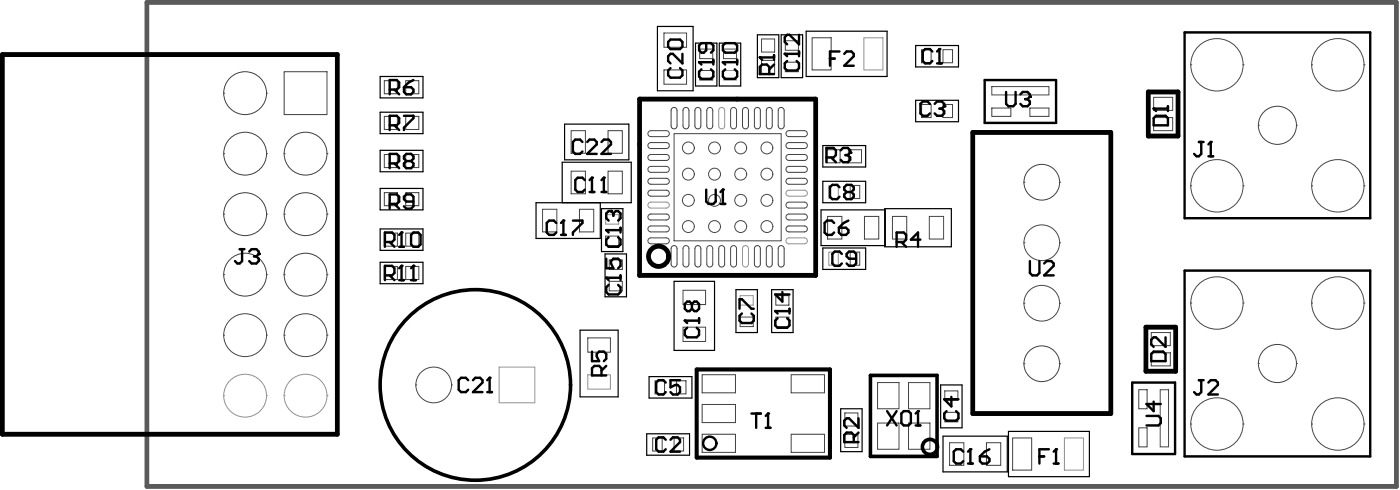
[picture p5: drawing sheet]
<svg xmlns="http://www.w3.org/2000/svg" width="196mm" height="68mm" viewBox="0 0 196 68" stroke-linecap="round" stroke-linejoin="round" font-family="sans-serif">
<path d="M20.5 .3h174.8v67.6h-174.8z" fill="none" stroke="#5a5a5a" stroke-width=".67"/>
<g fill="none" stroke="#474747" stroke-width=".14">
<path d="M79.9 18.3h2v3.1h-2zM90.7 18.5l.3-.2h2.2a.42 .42 0 0 1 .4 .4 .42 .42 0 0 1-.4 .4h-2.2a.42 .42 0 0 1-.3-.6zM92.9 4.6h3.1v2h-3.1zM94.3 18.7h14.9v14.9h-14.9zM97.8 6.9h1.9v1.3h-1.9zM101.2 6.9h1.8v1.3h-1.8zM102.2 15.2a.42 .42 0 0 1 .5-.2 .42 .42 0 0 1 .3 .4v2.2a.42 .42 0 0 1-.4 .4 .42 .42 0 0 1-.4-.4zM106.5 5.4h1.8v1.9h-1.8zM109.8 5.7h1.9v1.3h-1.9zM138.7 12.1h8v1.2h-8zM161.3 13.6h2.7v1.8h-2.7zM166.5 9.1h.1"/>
<path d="M166.5 9.1a3.7 3.7 0 0 0 3.7 3.6 3.7 3.7 0 0 0 3.7-3.6M166.5 9.1a3.7 3.7 0 0 1 3.7-3.7 3.7 3.7 0 0 1 3.7 3.7M173.9 9.1h.1M183.4 9.1h.1M183.4 9.1a3.7 3.7 0 0 0 3.7 3.6 3.7 3.7 0 0 0 3.7-3.6M183.4 9.1a3.7 3.7 0 0 1 3.7-3.7 3.7 3.7 0 0 1 3.7 3.7M190.8 9.1h.1M75.9 29.2h2v3.2h-2zM79.9 23.9h2v3.2h-2zM84.7 33h1.8v1.3h-1.8zM85.2 39.3h1.8v1.3h-1.8zM90.7 23.4l.3-.2h2.2a.42 .42 0 0 1 .4 .5 .42 .42 0 0 1-.4 .4h-2.2a.42 .42 0 0 1-.3-.7z"/>
<path d="M90.7 31.8l.3-.2h2.2a.42 .42 0 0 1 .4 .4 .42 .42 0 0 1-.4 .4h-2.2a.42 .42 0 0 1-.3-.6zM90.7 33.4l.3-.2h2.2a.42 .42 0 0 1 .4 .4 .42 .42 0 0 1-.4 .5h-2.2a.42 .42 0 0 1-.3-.7zM95.6 34.5a.42 .42 0 0 1 .4-.2 .42 .42 0 0 1 .4 .4v2.2a.42 .42 0 0 1-.5 .4 .42 .42 0 0 1-.4-.4zM98.9 34.5a.42 .42 0 0 1 .5-.2 .42 .42 0 0 1 .3 .4v2.2a.42 .42 0 0 1-.4 .4 .42 .42 0 0 1-.5-.4zM102.2 34.5a.42 .42 0 0 1 .5-.2 .42 .42 0 0 1 .3 .4v2.2a.42 .42 0 0 1-.4 .4 .42 .42 0 0 1-.4-.4zM110 30.1l.3-.2h2.2a.42 .42 0 0 1 .4 .4 .42 .42 0 0 1-.4 .4h-2.2a.42 .42 0 0 1-.3-.6zM110 28.4l.3-.2h2.2a.42 .42 0 0 1 .4 .4 .42 .42 0 0 1-.4 .5h-2.2a.42 .42 0 0 1-.3-.7zM118.7 20.9h1.8v1.8h-1.8zM118.9 35.2h1.3v1.8h-1.3zM118.9 25.9h1.3v1.8h-1.3zM130 30.2h2v3.2h-2zM143.2 33.9h.1"/>
<path d="M143.2 33.9a2.5 2.5 0 0 0 2.5 2.5 2.5 2.5 0 0 0 2.5-2.5M143.2 33.9a2.5 2.5 0 0 1 2.5-2.5 2.5 2.5 0 0 1 2.5 2.5M148.2 33.9h.1M166.5 26h.1M166.5 26a3.7 3.7 0 0 0 3.7 3.6 3.7 3.7 0 0 0 3.7-3.6M166.5 26a3.7 3.7 0 0 1 3.7-3.7 3.7 3.7 0 0 1 3.7 3.7M173.9 26h.1M183.4 26h.1M183.4 26a3.7 3.7 0 0 0 3.7 3.6 3.7 3.7 0 0 0 3.7-3.6M183.4 26a3.7 3.7 0 0 1 3.7-3.7 3.7 3.7 0 0 1 3.7 3.7M190.8 26h.1M31.3 46.8h.1"/>
<path d="M31.3 46.8a3 3 0 0 0 3 3 3 3 0 0 0 3-3M31.3 46.8a3 3 0 0 1 3-3 3 3 0 0 1 3 3M37.3 46.8h.1M39.7 46.8h.1M39.7 46.8a3 3 0 0 0 3 3 3 3 0 0 0 3-3M39.7 46.8a3 3 0 0 1 3-3 3 3 0 0 1 3 3M45.7 46.8h.1M58.2 53.8h.1M58.2 53.8a2.5 2.5 0 0 0 2.5 2.5 2.5 2.5 0 0 0 2.4-2.5M58.2 53.8a2.5 2.5 0 0 1 2.5-2.5 2.5 2.5 0 0 1 2.4 2.5M63.1 53.8h.1M95.5 45.7h3.2v2h-3.2z"/>
<path d="M103.5 44.3h1.8v1.3h-1.8zM108.5 44.3h1.8v1.3h-1.8zM110.6 52.3h4.7v2.6h-4.7zM127.1 53.4h3v3.7h-3zM132.1 54.6h1.9v1.3h-1.9zM143.2 42.4h.1M143.2 42.4a2.5 2.5 0 0 0 2.5 2.5 2.5 2.5 0 0 0 2.5-2.5M143.2 42.4a2.5 2.5 0 0 1 2.5-2.5 2.5 2.5 0 0 1 2.5 2.5M148.2 42.4h.1M161 46.4h2.7v1.9h-2.7zM162.3 54.4h1.1v8h-1.1zM166.5 59.2h.1"/>
<path d="M166.5 59.2a3.7 3.7 0 0 0 3.7 3.7 3.7 3.7 0 0 0 3.7-3.7M166.5 59.2a3.7 3.7 0 0 1 3.7-3.6 3.7 3.7 0 0 1 3.7 3.6M166.5 42.3h.1M166.5 42.3a3.7 3.7 0 0 0 3.7 3.7 3.7 3.7 0 0 0 3.7-3.7M166.5 42.3a3.7 3.7 0 0 1 3.7-3.6 3.7 3.7 0 0 1 3.7 3.6M173.9 59.2h.1M173.9 42.3h.1M183.4 59.2h.1M183.4 59.2a3.7 3.7 0 0 0 3.7 3.7 3.7 3.7 0 0 0 3.7-3.7M183.4 59.2a3.7 3.7 0 0 1 3.7-3.6 3.7 3.7 0 0 1 3.7 3.6M183.4 42.3h.1M183.4 42.3a3.7 3.7 0 0 0 3.7 3.7 3.7 3.7 0 0 0 3.7-3.7"/>
<path d="M183.4 42.3a3.7 3.7 0 0 1 3.7-3.6 3.7 3.7 0 0 1 3.7 3.6M190.8 59.2h.1M190.8 42.3h.1M132.8 61.8h2v3.2h-2z"/>
<circle cx="96.3" cy="28" r=".83"/>
<circle cx="96.3" cy="31.6" r=".83"/>
<circle cx="96.3" cy="20.7" r=".83"/>
<circle cx="96.3" cy="24.3" r=".83"/>
<circle cx="99.9" cy="28" r=".83"/>
<circle cx="99.9" cy="31.6" r=".83"/>
<circle cx="99.9" cy="20.7" r=".83"/>
<circle cx="99.9" cy="24.3" r=".83"/>
<circle cx="103.6" cy="28" r=".83"/>
<circle cx="103.6" cy="31.6" r=".83"/>
<circle cx="103.6" cy="20.7" r=".83"/>
<circle cx="103.6" cy="24.3" r=".83"/>
<circle cx="107.3" cy="28" r=".83"/>
<circle cx="107.3" cy="31.6" r=".83"/>
<circle cx="107.3" cy="20.7" r=".83"/>
<circle cx="107.3" cy="24.3" r=".83"/>
</g>
<g fill="none" stroke="#929292" stroke-width=".14">
<path d="M100.6 15.2a.42 .42 0 0 1 .4-.2 .42 .42 0 0 1 .3 .4v2.2a.42 .42 0 0 1-.4 .4 .42 .42 0 0 1-.4-.4zM101.2 9.9h1.8v1.3h-1.8zM120.8 5.3h2.7v4.5h-2.7zM84.7 30h1.8v1.3h-1.8zM90.7 28.4l.3-.2h2.2a.42 .42 0 0 1 .4 .4 .42 .42 0 0 1-.4 .5h-2.2a.42 .42 0 0 1-.3-.7zM103.9 34.5a.42 .42 0 0 1 .5-.2 .42 .42 0 0 1 .3 .4v2.2a.42 .42 0 0 1-.4 .4 .42 .42 0 0 1-.5-.4zM110 33.4l.3-.2h2.2a.42 .42 0 0 1 .4 .4 .42 .42 0 0 1-.4 .5h-2.2a.42 .42 0 0 1-.3-.7zM110 26.8l.3-.2h2.2a.42 .42 0 0 1 .4 .4 .42 .42 0 0 1-.4 .4h-2.2a.42 .42 0 0 1-.3-.6zM115.9 35.2h1.3v1.8h-1.3zM115.9 25.9h1.3v1.8h-1.3zM31.3 55.3h.1M31.3 55.3a3 3 0 0 0 3 3 3 3 0 0 0 3-3"/>
<path d="M31.3 55.3a3 3 0 0 1 3-3 3 3 0 0 1 3 3M37.3 55.3h.1M39.7 55.3h.1M39.7 55.3a3 3 0 0 0 3 3 3 3 0 0 0 3-3M39.7 55.3a3 3 0 0 1 3-3 3 3 0 0 1 3 3M45.7 55.3h.1M69.8 51.3h5v5h-5zM82.2 52.4h3.2v1.9h-3.2zM103.5 41.3h1.8v1.3h-1.8zM148.9 61.2h2.6v4.5h-2.6z"/>
</g>
<g fill="none" stroke="#404040" stroke-width=".14">
<path d="M31.3 13h.1M31.3 13a3 3 0 0 0 3 3 3 3 0 0 0 3-3M31.3 13a3 3 0 0 1 3-3 3 3 0 0 1 3 3M37.3 13h.1M39.7 10h6v6h-6zM53.7 16.3h1.9v1.8h-1.9zM53.7 11.3h1.9v1.8h-1.9zM56.7 16.3h1.9v1.8h-1.9zM56.7 11.3h1.9v1.8h-1.9zM85 18.3h2v3.1h-2zM92.9 9.8h3.1v2h-3.1zM93.9 15.2a.42 .42 0 0 1 .5-.2 .42 .42 0 0 1 .3 .4v2.2a.42 .42 0 0 1-.4 .4 .42 .42 0 0 1-.4-.4z"/>
<path d="M95.6 15.2a.42 .42 0 0 1 .4-.2 .42 .42 0 0 1 .4 .4v2.2a.42 .42 0 0 1-.5 .4 .42 .42 0 0 1-.4-.4zM97.2 15.2a.42 .42 0 0 1 .5-.2 .42 .42 0 0 1 .3 .4v2.2a.42 .42 0 0 1-.4 .4 .42 .42 0 0 1-.4-.4zM97.8 9.9h1.9v1.3h-1.9zM98.9 15.2a.42 .42 0 0 1 .5-.2 .42 .42 0 0 1 .3 .4v2.2a.42 .42 0 0 1-.4 .4 .42 .42 0 0 1-.5-.4zM103.9 15.2a.42 .42 0 0 1 .5-.2 .42 .42 0 0 1 .3 .4v2.2a.42 .42 0 0 1-.4 .4 .42 .42 0 0 1-.5-.4zM105.6 15.2a.42 .42 0 0 1 .4-.2 .42 .42 0 0 1 .3 .4v2.2a.42 .42 0 0 1-.4 .4 .42 .42 0 0 1-.4-.4zM106.5 8.4h1.8v1.9h-1.8zM107.2 15.2a.42 .42 0 0 1 .5-.2 .42 .42 0 0 1 .3 .4v2.2a.42 .42 0 0 1-.4 .4 .42 .42 0 0 1-.4-.4zM108.9 15.2a.42 .42 0 0 1 .5-.2 .42 .42 0 0 1 .3 .4v2.2a.42 .42 0 0 1-.5 .4 .42 .42 0 0 1-.4-.4zM109.8 8.7h1.9v1.3h-1.9zM110 18.5l.3-.2h2.2a.42 .42 0 0 1 .4 .4 .42 .42 0 0 1-.4 .4h-2.2a.42 .42 0 0 1-.3-.6zM113.6 5.3h2.6v4.5h-2.6z"/>
<path d="M128.9 14.6h1.3v1.8h-1.3zM128.9 6.9h1.3v1.9h-1.3zM131.9 14.6h1.3v1.8h-1.3zM131.9 6.9h1.3v1.9h-1.3zM138.7 15.1h2.7v1.2h-2.7zM144 15.1h2.7v1.2h-2.7zM161.3 16.4h2.7v1.9h-2.7zM176 17.5h.1M176 17.5a2.66 2.66 0 0 0 2.6 2.7 2.66 2.66 0 0 0 2.7-2.7M176 17.5a2.66 2.66 0 0 1 2.6-2.7 2.66 2.66 0 0 1 2.7 2.7M181.3 17.5h.1M31.3 38.4h.1"/>
<path d="M31.3 38.4a3 3 0 0 0 3 3 3 3 0 0 0 3-3M31.3 38.4a3 3 0 0 1 3-3 3 3 0 0 1 3 3M31.3 29.9h.1M31.3 29.9a3 3 0 0 0 3 3 3 3 0 0 0 3-3M31.3 29.9a3 3 0 0 1 3-3 3 3 0 0 1 3 3M31.3 21.5h.1M31.3 21.5a3 3 0 0 0 3 3 3 3 0 0 0 3-3M31.3 21.5a3 3 0 0 1 3-3 3 3 0 0 1 3 3M37.3 38.4h.1M37.3 29.9h.1M37.3 21.5h.1M39.7 38.4h.1"/>
<path d="M39.7 38.4a3 3 0 0 0 3 3 3 3 0 0 0 3-3M39.7 38.4a3 3 0 0 1 3-3 3 3 0 0 1 3 3M39.7 29.9h.1M39.7 29.9a3 3 0 0 0 3 3 3 3 0 0 0 3-3M39.7 29.9a3 3 0 0 1 3-3 3 3 0 0 1 3 3M39.7 21.5h.1M39.7 21.5a3 3 0 0 0 3 3 3 3 0 0 0 3-3M39.7 21.5a3 3 0 0 1 3-3 3 3 0 0 1 3 3M45.7 38.4h.1M45.7 29.9h.1M45.7 21.5h.1M53.7 21.6h1.9v1.8h-1.9z"/>
<path d="M53.7 32.6h1.9v1.8h-1.9zM53.7 37.2h1.9v1.8h-1.9zM53.7 26.9h1.9v1.8h-1.9zM56.7 21.6h1.9v1.8h-1.9zM56.7 32.6h1.9v1.8h-1.9zM56.7 37.2h1.9v1.8h-1.9zM56.7 26.9h1.9v1.8h-1.9zM81 29.2h2v3.2h-2zM85 23.9h2v3.2h-2zM85.2 36.3h1.8v1.3h-1.8zM90.7 20.1l.3-.2h2.2a.42 .42 0 0 1 .4 .4 .42 .42 0 0 1-.4 .4h-2.2a.42 .42 0 0 1-.3-.6zM90.7 21.8l.3-.2h2.2a.42 .42 0 0 1 .4 .4 .42 .42 0 0 1-.4 .4h-2.2a.42 .42 0 0 1-.3-.6z"/>
<path d="M90.7 25.1l.3-.2h2.2a.42 .42 0 0 1 .4 .4 .42 .42 0 0 1-.4 .4h-2.2a.42 .42 0 0 1-.3-.6zM90.7 26.8l.3-.2h2.2a.42 .42 0 0 1 .4 .4 .42 .42 0 0 1-.4 .4h-2.2a.42 .42 0 0 1-.3-.6zM90.7 30.1l.3-.2h2.2a.42 .42 0 0 1 .4 .4 .42 .42 0 0 1-.4 .4h-2.2a.42 .42 0 0 1-.3-.6zM93.9 34.5a.42 .42 0 0 1 .5-.2 .42 .42 0 0 1 .3 .4v2.2a.42 .42 0 0 1-.4 .4 .42 .42 0 0 1-.4-.4zM97.2 34.5a.42 .42 0 0 1 .5-.2 .42 .42 0 0 1 .3 .4v2.2a.42 .42 0 0 1-.4 .4 .42 .42 0 0 1-.4-.4zM100.6 34.5a.42 .42 0 0 1 .4-.2 .42 .42 0 0 1 .3 .4v2.2a.42 .42 0 0 1-.4 .4 .42 .42 0 0 1-.4-.4zM105.6 34.5a.42 .42 0 0 1 .4-.2 .42 .42 0 0 1 .3 .4v2.2a.42 .42 0 0 1-.4 .4 .42 .42 0 0 1-.4-.4zM107.2 34.5a.42 .42 0 0 1 .5-.2 .42 .42 0 0 1 .3 .4v2.2a.42 .42 0 0 1-.4 .4 .42 .42 0 0 1-.4-.4zM108.9 34.5a.42 .42 0 0 1 .5-.2 .42 .42 0 0 1 .3 .4v2.2a.42 .42 0 0 1-.5 .4 .42 .42 0 0 1-.4-.4zM110 31.8l.3-.2h2.2a.42 .42 0 0 1 .4 .4 .42 .42 0 0 1-.4 .4h-2.2a.42 .42 0 0 1-.3-.6zM110 25.1l.3-.2h2.2a.42 .42 0 0 1 .4 .4 .42 .42 0 0 1-.4 .4h-2.2a.42 .42 0 0 1-.3-.6zM110 23.4l.3-.2h2.2a.42 .42 0 0 1 .4 .5 .42 .42 0 0 1-.4 .4h-2.2a.42 .42 0 0 1-.3-.7z"/>
<path d="M110 21.8l.3-.2h2.2a.42 .42 0 0 1 .4 .4 .42 .42 0 0 1-.4 .4h-2.2a.42 .42 0 0 1-.3-.6zM110 20.1l.3-.2h2.2a.42 .42 0 0 1 .4 .4 .42 .42 0 0 1-.4 .4h-2.2a.42 .42 0 0 1-.3-.6zM115.7 20.9h1.8v1.8h-1.8zM115.7 30.2h2v3.2h-2zM120.9 30.2h2v3.2h-2zM124.8 30.2h2v3.2h-2zM143.2 25.5h.1M143.2 25.5a2.5 2.5 0 0 0 2.5 2.4 2.5 2.5 0 0 0 2.5-2.4M143.2 25.5a2.5 2.5 0 0 1 2.5-2.5 2.5 2.5 0 0 1 2.5 2.5M148.2 25.5h.1M82.2 47.2h3.2v2h-3.2zM91.6 53.2h1.3v1.8h-1.3z"/>
<path d="M94.6 53.2h1.3v1.8h-1.3zM95.5 40.5h3.2v2h-3.2zM98.2 56.5h4.7v2.5h-4.7zM98.2 52.3h4.7v2.6h-4.7zM108.5 41.3h1.8v1.3h-1.8zM118.2 57.7h1.8v1.8h-1.8zM122.7 53.4h3v3.7h-3zM122.7 59.1h3v3.6h-3zM127.1 59.1h3v3.6h-3zM132.1 57.6h1.9v1.3h-1.9zM143.2 50.8h.1M143.2 50.8a2.5 2.5 0 0 0 2.5 2.5 2.5 2.5 0 0 0 2.5-2.5"/>
<path d="M143.2 50.8a2.5 2.5 0 0 1 2.5-2.5 2.5 2.5 0 0 1 2.5 2.5M148.2 50.8h.1M159.3 54.4h1.1v2.7h-1.1zM159.3 59.8h1.1v2.6h-1.1zM161 49.3h2.7v1.8h-2.7zM176 50.8h.1M176 50.8a2.66 2.66 0 0 0 2.6 2.6 2.66 2.66 0 0 0 2.7-2.6M176 50.8a2.66 2.66 0 0 1 2.6-2.7 2.66 2.66 0 0 1 2.7 2.7M181.3 50.8h.1M91.3 61.2h1.3v1.8h-1.3zM94.3 61.2h1.3v1.8h-1.3zM98.2 60.7h4.7v2.5h-4.7z"/>
<path d="M110.6 60.7h4.7v2.5h-4.7zM118.2 60.7h1.8v1.8h-1.8zM138 61.8h2v3.2h-2zM141.6 61.2h2.7v4.5h-2.7z"/>
</g>
<g fill="none" stroke="#000" stroke-width=".67">
<path d="M.3 7.6h46.9v53.1h-46.9zM89.4 13.8h24.7v24.7h-24.7zM136 18.5h19.3v39.3h-19.3zM160.6 12.8h4.2v6.2h-4.2zM160.3 45.7h4.1v6.2h-4.1z"/>
<circle cx="92.1" cy="35.8" r="1.41"/>
</g>
<g fill="none" stroke="#000" stroke-width=".17">
<path d="M53.2 10.7h6v3h-6zM53.2 15.7h6v3h-6zM79 17.3h8.9v5h-8.9zM91.9 3.7h5v9h-5zM97.3 6h3v6h-3zM100.6 6h3v6h-3zM105.9 4.9h3v5.9h-3zM109.2 4.9h3v5.9h-3zM112.7 4.4h11.4v6.3h-11.4zM128.1 14h5.9v3h-5.9zM128.1 6.4h5.9v3h-5.9zM53.2 32h6v3h-6z"/>
<path d="M53.2 21h6v3h-6zM53.2 26.3h6v3h-6zM53.2 36.6h6v3h-6zM78.6 28.3v-5.6h9.7v5.6h-13.3v5h9v-5M84.1 29.1h3v6h-3zM84.6 35.5h3v6h-3zM94.3 39.3h5.6v9.6h-5.6zM114.8 29.3h9v5h-9zM115.1 25.3h6v3h-6zM115.1 20.3h6v3h-6zM115.1 34.6h6v3h-6zM123.7 29.1h9.3v5.4h-9.3z"/>
<path d="M81.1 46.1h5.3v9.3h-5.3zM90.8 52.6h6v3h-6zM102.9 40.5h3v5.9h-3zM107.9 40.5h3v5.9h-3zM117.6 57.1h3v6h-3zM131.5 53.8h3v6h-3zM90.4 60.6h6v3h-6zM131.9 60.9h9v5h-9zM141 60.3h11.4v6.3h-11.4z"/>
</g>
<g fill="none" stroke="#000" stroke-width=".5">
<path d="M121.7 52.4h9.4v11.3h-9.4z"/>
<circle cx="66.5" cy="53.8" r="13.3"/>
<circle cx="130.1" cy="62.4" r="1.05"/>
</g>
<path d="M97.4 51.6h18.7v12.3h-18.7z" fill="none" stroke="#000" stroke-width=".57"/>
<g fill="none" stroke="#000" stroke-width=".34">
<path d="M54.5 12.5h1l.3-.3v-.7l-.3-.3h-1v2M54.5 17.5h1l.3-.3v-.7l-.3-.3h-1v2M55.2 17.5l.6 .7M55.2 12.5l.6 .7M56.5 12.2h1l.3 .3v.3l-.3 .4h-.7l-.3-.4zM56.5 16.2h1.3v.3l-1.3 1.3v.4M57.8 11.2l-.6 .3-.7 .7M81.5 19.8l-.4-.3h-.6l-.4 .3v1.4l.4 .3h.6l.4-.3M82.1 19.8l.4-.3h.6l.4 .3v.4l-1.4 1.3h1.4M84.1 19.8l.3-.3h.7l.3 .3v.4l-1.3 1.3h1.3M93.4 5.9l.4-.4h1.3l.3 .4v.6l-.3 .4h-1.3l-.4-.4zM93.8 9.5l-.4 .4v.6l.4 .3h1.3l.3-.3v-.6l-.3-.4"/>
<path d="M95.4 7.5v1.4l-1.3-1.4h-.3l-.4 .4v.6l.4 .4M98.1 9.7l-.3 .3v.7l.3 .3h1.3l.4-.3v-.7l-.4-.3M98.8 6v1l-.4 .4h-.3l-.3-.4v-.6l.3-.4h1.3l.4 .4v.6l-.4 .4M99.8 8.7h-2l.3 .3M99.8 8.4v.6M101.1 6.4l.3-.4h1.4l.3 .4v.6l-.3 .4h-1.4l-.3-.4zM101.4 9.7l-.3 .3v.7l.3 .3h1.4l.3-.3v-.7l-.3-.3M103.1 8.4v.6M103.1 8.7h-2l.3 .3M107.6 10.3v-.9l-.3-.4h-.7l-.3 .4v.9h1.9M108.2 9l-.6 .7M108.2 7.7v.7"/>
<path d="M108.2 8h-1.9l.3 .4M110.1 8.5l-.4 .4v.6l.4 .4h1.3l.3-.4v-.6l-.3-.4M111.7 7.5h-2l.4 .4M111.7 4.9v1.3l-1.3-1.3h-.3l-.4 .3v.7l.4 .3M111.7 7.2v.7M116.1 8.2h.6M117.4 7.2h-1.3v2M118.1 7.5l.3-.3h.7l.3 .3v.4l-1.3 1.3h1.3M130.1 14.5l-.4-.3h-.6l-.4 .3v1.3l.4 .4h.6l.4-.4M130.4 7.2l-.3-.3h-.7l-.3 .3v1.3l.3 .4h.7l.3-.4M130.7 14.5l.3-.3h.7l.3 .3v.3l-.3 .4M131 8.9h.7"/>
<path d="M131 7.2l.4-.3v2M131.4 15.2h.3M131.7 15.2l.3 .3v.3l-.3 .4h-.7l-.3-.4M137.7 11.2h10v6h-10zM140.7 12.8v1.7l.3 .3h.7l.3-.3v-1.7M142.7 13.2l.3-.4h.7l.3 .4v.3l-.3 .3M143.4 13.8h.3M143.7 13.8l.3 .4v.3l-.3 .3h-.7l-.3-.3M161.3 16.5l.4-.3h1.3l.3 .3v1h-2zM163.3 15.2h-2l.4 .3M163.3 14.8v.7M165.7 4.5h25.9v26h-25.9z"/>
<path d="M167.7 19.8h.6M168 19.8v1.7l-.3 .3h-.4l-.3-.3M33.5 34.8h.7M33.9 34.8v1.7l-.4 .3h-.3l-.3-.3M34.9 35.1l.3-.3h.7l.3 .3v.4l-.3 .3M35.5 35.8h.4M35.9 35.8l.3 .3v.4l-.3 .3h-.7l-.3-.3M53.8 38.5h1l.4-.4v-.6l-.4-.4h-1v2M53.8 33.8h1l.4-.3v-.7l-.4-.3h-1v2M54.5 33.8l.7 .7M54.5 38.5l.7 .6M54.5 22.8h1l.3-.3v-.7l-.3-.3h-1v2"/>
<path d="M54.5 28.5h1l.3-.4v-.6l-.3-.3h-1v1.9M55.2 28.5l.6 .6M55.2 22.8l.6 .7M55.8 32.8l.4-.3v2M55.8 34.5h.7M55.8 37.5l.4-.4v2M55.8 39.1h.7M56.8 22.5l-.3-.3v-.4l.3-.3h.7l.3 .3v.4l-.3 .3M56.8 22.5l-.3 .3v.4l.3 .3h.7l.3-.3v-.4l-.3-.3M56.8 22.5h.7M57.5 32.8l.3-.3h.7l.3 .3v1.3l-.3 .4h-.7l-.3-.4zM57.5 39.1h.7"/>
<path d="M57.5 37.5l.3-.4v2M57.8 28.1h-1l-.3-.3v-.3l.3-.3h.7l.3 .3v1.3l-.3 .3h-.7l-.3-.3M77.8 31.1l-.3-.3h-.7l-.3 .3v1.4l.3 .3h.7l.3-.3M78.5 32.8h.6M78.5 31.1l.3-.3v2M80.1 30.8h1.4v.3l-1.4 1.4v.3M81.8 25.2l-.3-.4h-.7l-.3 .4v1.3l.3 .3h.7l.3-.3M82.5 25.2l.3-.4v2M82.5 26.8h.6M84.1 26.8h.7M84.1 25.2l.3-.4v2M84.8 36.1v1.4h1l-.3-.7v-.3l.3-.4h.6l.4 .4v.6l-.4 .4"/>
<path d="M85.1 33.1l-.3 .4v.6l.3 .4h1.3l.4-.4v-.6l-.4-.4M85.1 39.8l-.3 .3v.7l.3 .3h1.3l.4-.3v-.7l-.4-.3M85.8 29.8l.3-.3h.3l.4 .3v.7l-.4 .3M85.8 29.8l-.3-.3h-.4l-.3 .3v.7l.3 .3M85.8 29.8v.3M86.8 31.8v.7M86.8 38.5v.6M86.8 32.1h-2l.3 .4M86.8 38.8h-2l.3 .3M98.8 26.5v1.6l.3 .4h.7l.3-.4v-1.6M100.8 28.5h.6M100.8 26.8l.3-.3v2"/>
<path d="M115.6 22h1l.3-.3v-.7l-.3-.3h-1v2M116.2 22l.7 .7M116.7 31.1l-.4-.3h-.6l-.4 .3v1.4l.4 .3h.6l.4-.3M117.3 31.8h1l.4 .3v.4l-.4 .3h-.6l-.4-.3zM117.4 26.2l-.3-.4h-.7l-.3 .4v1.3l.3 .3h.7l.3-.3M117.6 21l.3-.3h.7l.3 .3v.3l-.3 .4M117.7 35.5l-.3-.4h-.7l-.3 .4v1.3l.3 .3h.7l.3-.3M118.2 21.7h.4M118.4 26.8l-.3-.3v-.3l.3-.4h.7l.3 .4v.3l-.3 .3M118.4 26.8l-.3 .4v.3l.3 .3h.7l.3-.3v-.3l-.3-.4M118.4 26.8h.7M118.6 21.7l.3 .3v.3l-.3 .4h-.7l-.3-.4"/>
<path d="M118.7 30.8l-.7 .3-.7 .7M119.7 36.1h-1l-.3-.3v-.3l.3-.4h.7l.3 .4v1.3l-.3 .3h-.7l-.3-.3M125.4 33.8h1l.3-.3v-.7l-.3-.3h-1v2M126.1 33.8l.6 .7M128.7 33.5h-1.3l1-1v2M144 36.5v1.6l.4 .4h.6l.4-.4v-1.6M146 36.8l.4-.3h.6l.4 .3v.3l-1.4 1.4h1.4M165.7 37.8h25.9v25.9h-25.9zM169 21.8h.7M169 20.2l.3-.4v2M65.5 53.1l-.4-.3h-.6l-.4 .3v1.3l.4 .4h.6l.4-.4M66.1 53.1l.4-.3h.6l.4 .3v.3l-1.4 1.4h1.4"/>
<path d="M68.1 54.8h.7M68.1 53.1l.4-.3v2M82.8 49.1v1.3h1l-.3-.6v-.4l.3-.3h.7l.3 .3v.7l-.3 .3M84.1 52.4v-1l-.3-.3h-.7l-.3 .3v1h2M84.8 51.1l-.7 .7M93.1 53.4l-.3-.3h-.7l-.3 .3v1.4l.3 .3h.7l.3-.3M95.1 53.1h-1.3v1l.6-.3h.4l.3 .3v.7l-.3 .3h-.7l-.3-.3M96.1 45.8l-.3 .3v.7l.3 .3h1.3l.4-.3v-.7l-.4-.3M96.8 42.5l-.4-.4h-.3l-.3 .4v.6l.3 .4h.3l.4-.4M96.8 42.5l.3-.4h.3l.4 .4v.6l-.4 .4h-.3l-.3-.4M96.8 42.5v.6M97.8 44.5v.6"/>
<path d="M97.8 44.8h-2l.3 .3M103.4 43.1v-1.3h.4l1.3 1.3h.3M103.8 43.8l-.4 .3v.7l.4 .3h1.3l.3-.3v-.7l-.3-.3M105.1 57.8h1.3M105.8 57.8v2M107.1 59.8h.7M107.1 58.1l.3-.3v2M108.7 44.5l-.3 .3v.6l.3 .4h1.4l.3-.4v-.6l-.3-.3M109.4 40.8v1.3l-1-1h2M110.4 43.5h-2l.3 .3M110.4 43.1v.7M120.1 58.4v1.4l-1.4-1.4h-.3l-.3 .4v.6l.3 .4"/>
<path d="M124.1 57.4l1.3 2M125.4 57.4l-1.3 2M126.1 57.8l.3-.4h.7l.3 .4v1.3l-.3 .3h-.7l-.3-.3zM128.1 59.4h.6M128.1 57.8l.3-.4v2M132.4 57.4l-.4 .4v.6l.4 .4h1.3l.3-.4v-.6l-.3-.4M133 55.4v1.4l-1-1h2M158.3 53.4h6v10h-6zM160.3 58.1h1.7l.3 .3v.7l-.3 .3h-1.7M161 49.4l.3-.3h1.4l.3 .3v1h-2zM161.3 56.1v1.3l-1-1h2M163 47.1v1.3l-1.3-1.3h-.4l-.3 .3v.7l.3 .3"/>
<path d="M167.7 53.1h.6M168 53.1v1.7l-.3 .3h-.4l-.3-.3M169 53.4l.3-.3h.7l.3 .3v.4l-1.3 1.3h1.3M93.1 61.4l-.3-.3h-.7l-.3 .3v1.3l.3 .4h.7l.3-.4M93.8 61.4l.3-.3h.7l.3 .3v.4l-1.3 1.3h1.3M119.4 61.8v-1l-.3-.4h-.7l-.3 .4v1h2M120.1 60.4l-.7 .7M134.7 63.1l-.3-.3h-.7l-.3 .3v1.3l.3 .3h.7l.3-.3M135.4 64.7h.6M135.4 63.1l.3-.3v1.9M137 63.7h1l.4 .4v.3l-.4 .3h-.6l-.4-.3zM138.4 62.8l-.7 .3-.7 .6"/>
<path d="M145.4 63.7h.6M146.7 62.8h-1.3v1.9M147.4 63.1l.3-.3v1.9M147.4 64.7h.6"/>
<circle cx="99.3" cy="61.9" r=".93"/>
</g>
<g fill="#000">
<circle cx="97.8" cy="8.7" r=".17"/>
<circle cx="101.1" cy="8.7" r=".17"/>
<circle cx="106.3" cy="8" r=".17"/>
<circle cx="109.7" cy="7.5" r=".17"/>
<circle cx="131.4" cy="6.9" r=".17"/>
<circle cx="132" cy="14.8" r=".17"/>
<circle cx="144" cy="13.5" r=".17"/>
<circle cx="161.3" cy="15.2" r=".17"/>
<circle cx="169.3" cy="19.8" r=".17"/>
<circle cx="36.2" cy="35.5" r=".17"/>
<circle cx="56.2" cy="37.1" r=".17"/>
<circle cx="56.2" cy="32.5" r=".17"/>
<circle cx="57.8" cy="37.1" r=".17"/>
<circle cx="78.8" cy="30.8" r=".17"/>
<circle cx="82.8" cy="24.8" r=".17"/>
<circle cx="84.4" cy="24.8" r=".17"/>
<circle cx="84.8" cy="32.1" r=".17"/>
<circle cx="84.8" cy="38.8" r=".17"/>
<circle cx="85.5" cy="29.5" r=".17"/>
<circle cx="101.1" cy="26.5" r=".17"/>
<circle cx="118.9" cy="21.3" r=".17"/>
<circle cx="68.5" cy="52.8" r=".17"/>
<circle cx="95.8" cy="44.8" r=".17"/>
<circle cx="107.4" cy="57.8" r=".17"/>
<circle cx="108.4" cy="43.5" r=".17"/>
<circle cx="128.4" cy="57.4" r=".17"/>
<circle cx="135.7" cy="62.8" r=".17"/>
<circle cx="147.7" cy="62.8" r=".17"/>
</g>
</svg>
